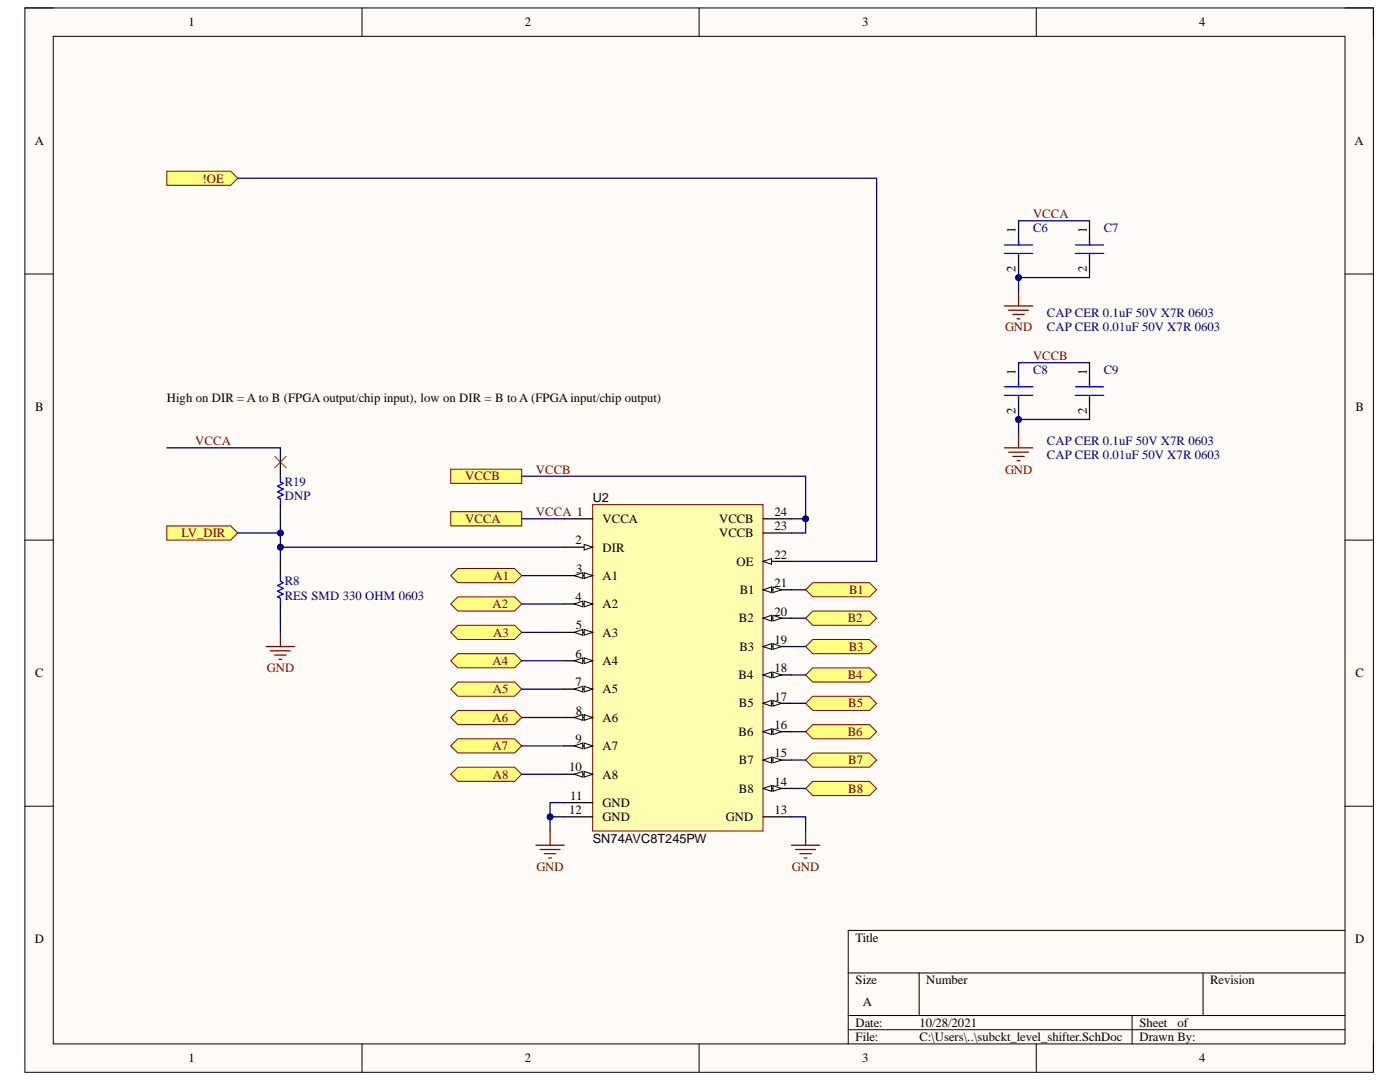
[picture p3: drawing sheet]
<svg xmlns="http://www.w3.org/2000/svg" width="279mm" height="216mm" viewBox="0 0 279 216" stroke-linecap="round" stroke-linejoin="round" font-family="sans-serif">
<defs><g id="words">
<g font-size="2.5">
<text x="37.6" y="5.2">1</text>
<text x="104.8" y="5.2">2</text>
<text x="172.1" y="5.2">3</text>
<text x="239.3" y="5.2">4</text>
<text x="6.9" y="29">A</text>
<text x="270.3" y="29">A</text>
<text x="202.7" y="46.6" transform="rotate(-90 202.7 46.6)">1</text>
<text x="216.9" y="46.6" transform="rotate(-90 216.9 46.6)">1</text>
<text x="202.7" y="54.3" transform="rotate(-90 202.7 54.3)">2</text>
<text x="216.9" y="54.3" transform="rotate(-90 216.9 54.3)">2</text>
<text x="202.7" y="74.9" transform="rotate(-90 202.7 74.9)">1</text>
<text x="216.9" y="74.9" transform="rotate(-90 216.9 74.9)">1</text>
<text x="7" y="82.1">B</text>
<text x="33.3" y="80.3">High on DIR = A to B (FPGA output/chip input), low on DIR = B to A (FPGA input/chip output)</text>
<text x="202.7" y="82.6" transform="rotate(-90 202.7 82.6)">2</text>
<text x="216.9" y="82.6" transform="rotate(-90 216.9 82.6)">2</text>
<text x="270.5" y="82.1">B</text>
<text x="118.3" y="100.2">U2</text>
<text x="120.2" y="104.4">VCCA</text>
<text x="143.5" y="107.2">VCCB</text>
<text x="143.5" y="104.4">VCCB</text>
<text x="154.6" y="105.8">23</text>
<text x="154.6" y="103">24</text>
<text x="114.8" y="108.6">2</text>
<text x="120.2" y="110.1">DIR</text>
<text x="147" y="112.8">OE</text>
<text x="154.6" y="111.5">22</text>
<text x="114.8" y="119.9">4</text>
<text x="115" y="114.3">3</text>
<text x="120.2" y="115.7">A1</text>
<text x="147.6" y="118.5">B1</text>
<text x="154.6" y="117.2">21</text>
<text x="114.9" y="125.6">5</text>
<text x="120.2" y="121.4">A2</text>
<text x="147.5" y="124.2">B2</text>
<text x="154.6" y="122.8">20</text>
<text x="114.8" y="131.3">6</text>
<text x="120.2" y="127">A3</text>
<text x="147.6" y="129.8">B3</text>
<text x="154.6" y="128.5">19</text>
<text x="7" y="135.2">C</text>
<text x="114.8" y="136.9">7</text>
<text x="120.2" y="132.7">A4</text>
<text x="147.4" y="135.5">B4</text>
<text x="154.6" y="134.1">18</text>
<text x="270.5" y="135.2">C</text>
<text x="114.9" y="142.6">8</text>
<text x="120.2" y="138.4">A5</text>
<text x="147.5" y="141.2">B5</text>
<text x="154.6" y="139.8">17</text>
<text x="114.8" y="148.3">9</text>
<text x="120.2" y="144">A6</text>
<text x="120.2" y="149.7">A7</text>
<text x="147.4" y="146.8">B6</text>
<text x="154.6" y="145.5">16</text>
<text x="113.6" y="153.9">10</text>
<text x="120.2" y="155.4">A8</text>
<text x="147.5" y="152.5">B7</text>
<text x="154.6" y="151.1">15</text>
<text x="113.8" y="159.6">11</text>
<text x="120.2" y="161">GND</text>
<text x="147.5" y="158.1">B8</text>
<text x="154.6" y="156.8">14</text>
<text x="113.6" y="162.5">12</text>
<text x="120.2" y="163.8">GND</text>
<text x="144.9" y="163.8">GND</text>
<text x="154.6" y="162.5">13</text>
<text x="118.3" y="168.1">SN74AVC8T245PW</text>
<text x="6.9" y="188.2">D</text>
<text x="170.7" y="187.9">Title</text>
<text x="270.4" y="188.2">D</text>
<text x="170.7" y="196.4">Size</text>
<text x="184.9" y="196.4">Number</text>
<text x="241.5" y="196.4">Revision</text>
<text x="172.2" y="200.7">A</text>
<text x="170.7" y="204.9">Date:</text>
<text x="170.7" y="207.8">File:</text>
<text x="183.5" y="204.9">10/28/2021</text>
<text x="183.5" y="207.8">C:\Users\..\subckt_level_shifter.SchDoc</text>
<text x="227.4" y="204.9">Sheet</text>
<text x="227.4" y="207.8">Drawn By:</text>
<text x="235" y="204.9">of</text>
<text x="37.6" y="212">1</text>
<text x="104.8" y="212">2</text>
<text x="172.1" y="212">3</text>
<text x="239.3" y="212">4</text>
</g>
<g font-size="2.5" fill="#800000">
<text x="40.4" y="36.4">!OE</text>
<text x="206.2" y="43.4">VCCA</text>
<text x="200.6" y="66.1">GND</text>
<text x="206.2" y="71.8">VCCB</text>
<text x="39" y="88.8">VCCA</text>
<text x="92.8" y="95.9">VCCB</text>
<text x="107" y="94.5">VCCB</text>
<text x="200.6" y="94.5">GND</text>
<text x="36.2" y="107.2">LV_DIR</text>
<text x="92.8" y="104.4">VCCA</text>
<text x="107" y="103">VCCA 1</text>
<text x="98.5" y="115.7">A1</text>
<text x="169.5" y="118.5">B1</text>
<text x="98.3" y="121.4">A2</text>
<text x="169.2" y="124.2">B2</text>
<text x="98.4" y="127">A3</text>
<text x="169.4" y="129.8">B3</text>
<text x="53.3" y="134.1">GND</text>
<text x="98.3" y="132.7">A4</text>
<text x="169.2" y="135.5">B4</text>
<text x="98.3" y="138.4">A5</text>
<text x="169.3" y="141.2">B5</text>
<text x="98.3" y="144">A6</text>
<text x="98.3" y="149.7">A7</text>
<text x="169.2" y="146.8">B6</text>
<text x="98.3" y="155.4">A8</text>
<text x="169.3" y="152.5">B7</text>
<text x="169.3" y="158.1">B8</text>
<text x="107.1" y="173.8">GND</text>
<text x="158" y="173.8">GND</text>
</g>
<g font-size="2.5" fill="#000080">
<text x="206.2" y="46.3">C6</text>
<text x="220.3" y="46.3">C7</text>
<text x="208.9" y="63.3">CAP CER 0.1uF 50V X7R 0603</text>
<text x="208.9" y="66.1">CAP CER 0.01uF 50V X7R 0603</text>
<text x="206.2" y="74.6">C8</text>
<text x="220.3" y="74.6">C9</text>
<text x="208.9" y="88.8">CAP CER 0.1uF 50V X7R 0603</text>
<text x="208.9" y="91.6">CAP CER 0.01uF 50V X7R 0603</text>
<text x="56.8" y="97">R19</text>
<text x="56.8" y="99.8">DNP</text>
<text x="56.8" y="116.8">R8</text>
<text x="56.8" y="119.7">RES SMD 330 OHM 0603</text>
</g>
</g></defs>
<path d="M5 1.6h269.1v212.4h-269.1z" fill-rule="evenodd" fill="#fffcf8"/>
<path d="M5 1.6h269.1v212.4h-269.1z" fill="none" stroke="#000" stroke-width=".2"/>
<path d="M10.6 7.2h257.8v201.1h-257.8z" fill-rule="evenodd" fill="#fffcf8"/>
<g fill="none" stroke="#000" stroke-width=".2">
<path d="M5 1.6h5.6M10.6 7.2h257.8v201.1h-257.8zM72.2 1.6v5.6M139.5 1.6v5.6M206.8 1.6v5.6M268.4 1.6h5.7v5.6M5 54.7h5.6M268.4 54.7h5.7M5 107.8h5.6M268.4 107.8h5.7M5 160.9h5.6M268.4 160.9h5.7"/>
<path d="M169.3 194.1h99.1M183.4 194.1v8.5M240.1 194.1v8.5M268.4 185.6h-99.1v22.7M72.2 208.3v5.7M139.5 208.3v5.7M169.3 202.6h99.1M169.3 205.5h99.1M206.8 208.3v5.7M225.9 202.6v5.7M274.1 208.3v5.7"/>
</g>
<path d="M118.3 100.7h34v65.1h-34z" fill-rule="evenodd" fill="#ffffb0"/>
<path d="M118.3 100.7h34v65.1h-34z" fill="none" stroke="#800000" stroke-width=".2"/>
<path d="M112.6 103.5h5.7M112.6 109.2h5.7" fill="none" stroke="#000" stroke-width=".25"/>
<path d="M116.6 108.6l1.7 .6-1.7 .6z" fill="#f8fcff"/>
<path d="M116.6 108.6l1.7 .6-1.7 .6z" fill="none" stroke="#000" stroke-width=".2"/>
<path d="M112.6 114.9h5.7" fill="none" stroke="#000" stroke-width=".25"/>
<path d="M116.6 114.3l1.7 .6-1.7 .5z" fill="#f8fcff"/>
<path d="M116.6 114.3l1.7 .6-1.7 .5z" fill="none" stroke="#000" stroke-width=".2"/>
<path d="M114.6 114.9l1.7-.6v1.1z" fill="#f8fcff"/>
<path d="M114.6 114.9l1.7-.6v1.1z" fill="none" stroke="#000" stroke-width=".2"/>
<path d="M112.6 120.5h5.7" fill="none" stroke="#000" stroke-width=".25"/>
<path d="M116.6 119.9l1.7 .6-1.7 .6z" fill="#f8fcff"/>
<path d="M116.6 119.9l1.7 .6-1.7 .6z" fill="none" stroke="#000" stroke-width=".2"/>
<path d="M114.6 120.5l1.7-.6v1.2z" fill="#f8fcff"/>
<path d="M114.6 120.5l1.7-.6v1.2z" fill="none" stroke="#000" stroke-width=".2"/>
<path d="M112.6 126.2h5.7" fill="none" stroke="#000" stroke-width=".25"/>
<path d="M116.6 125.6l1.7 .6-1.7 .5z" fill="#f8fcff"/>
<path d="M116.6 125.6l1.7 .6-1.7 .5z" fill="none" stroke="#000" stroke-width=".2"/>
<path d="M114.6 126.2l1.7-.6v1.1z" fill="#f8fcff"/>
<path d="M114.6 126.2l1.7-.6v1.1z" fill="none" stroke="#000" stroke-width=".2"/>
<path d="M112.6 131.8h5.7" fill="none" stroke="#000" stroke-width=".25"/>
<path d="M116.6 131.3l1.7 .5-1.7 .6z" fill="#f8fcff"/>
<path d="M116.6 131.3l1.7 .5-1.7 .6z" fill="none" stroke="#000" stroke-width=".2"/>
<path d="M114.6 131.8l1.7-.5v1.1z" fill="#f8fcff"/>
<path d="M114.6 131.8l1.7-.5v1.1z" fill="none" stroke="#000" stroke-width=".2"/>
<path d="M112.6 137.5h5.7" fill="none" stroke="#000" stroke-width=".25"/>
<path d="M116.6 136.9l1.7 .6-1.7 .6z" fill="#f8fcff"/>
<path d="M116.6 136.9l1.7 .6-1.7 .6z" fill="none" stroke="#000" stroke-width=".2"/>
<path d="M114.6 137.5l1.7-.6v1.2z" fill="#f8fcff"/>
<path d="M114.6 137.5l1.7-.6v1.2z" fill="none" stroke="#000" stroke-width=".2"/>
<path d="M112.6 143.2h5.7" fill="none" stroke="#000" stroke-width=".25"/>
<path d="M116.6 142.6l1.7 .6-1.7 .5z" fill="#f8fcff"/>
<path d="M116.6 142.6l1.7 .6-1.7 .5z" fill="none" stroke="#000" stroke-width=".2"/>
<path d="M114.6 143.2l1.7-.6v1.1z" fill="#f8fcff"/>
<path d="M114.6 143.2l1.7-.6v1.1z" fill="none" stroke="#000" stroke-width=".2"/>
<path d="M112.6 148.8h5.7" fill="none" stroke="#000" stroke-width=".25"/>
<path d="M116.6 148.3l1.7 .5-1.7 .6z" fill="#f8fcff"/>
<path d="M116.6 148.3l1.7 .5-1.7 .6z" fill="none" stroke="#000" stroke-width=".2"/>
<path d="M114.6 148.8l1.7-.5v1.1z" fill="#f8fcff"/>
<path d="M114.6 148.8l1.7-.5v1.1z" fill="none" stroke="#000" stroke-width=".2"/>
<path d="M112.6 154.5h5.7" fill="none" stroke="#000" stroke-width=".25"/>
<path d="M116.6 153.9l1.7 .6-1.7 .6z" fill="#f8fcff"/>
<path d="M116.6 153.9l1.7 .6-1.7 .6z" fill="none" stroke="#000" stroke-width=".2"/>
<path d="M114.6 154.5l1.7-.6v1.2z" fill="#f8fcff"/>
<path d="M114.6 154.5l1.7-.6v1.2z" fill="none" stroke="#000" stroke-width=".2"/>
<path d="M152.3 157.3h5.6M112.6 160.2h5.7M112.6 163h5.7M152.3 163h5.6" fill="none" stroke="#000" stroke-width=".25"/>
<path d="M152.3 157.3l1.7-.5v1.1z" fill="#f8fcff"/>
<path d="M152.3 157.3l1.7-.5v1.1z" fill="none" stroke="#000" stroke-width=".2"/>
<path d="M154.3 156.8l1.7 .5-1.7 .6z" fill="#f8fcff"/>
<path d="M154.3 156.8l1.7 .5-1.7 .6z" fill="none" stroke="#000" stroke-width=".2"/>
<path d="M152.3 151.7h5.6" fill="none" stroke="#000" stroke-width=".25"/>
<path d="M152.3 151.7l1.7-.6v1.1z" fill="#f8fcff"/>
<path d="M152.3 151.7l1.7-.6v1.1z" fill="none" stroke="#000" stroke-width=".2"/>
<path d="M154.3 151.1l1.7 .6-1.7 .5z" fill="#f8fcff"/>
<path d="M154.3 151.1l1.7 .6-1.7 .5z" fill="none" stroke="#000" stroke-width=".2"/>
<path d="M152.3 146h5.6" fill="none" stroke="#000" stroke-width=".25"/>
<path d="M152.3 146l1.7-.6v1.2z" fill="#f8fcff"/>
<path d="M152.3 146l1.7-.6v1.2z" fill="none" stroke="#000" stroke-width=".2"/>
<path d="M154.3 145.4l1.7 .6-1.7 .6z" fill="#f8fcff"/>
<path d="M154.3 145.4l1.7 .6-1.7 .6z" fill="none" stroke="#000" stroke-width=".2"/>
<path d="M152.3 140.3h5.6" fill="none" stroke="#000" stroke-width=".25"/>
<path d="M152.3 140.3l1.7-.5v1.1z" fill="#f8fcff"/>
<path d="M152.3 140.3l1.7-.5v1.1z" fill="none" stroke="#000" stroke-width=".2"/>
<path d="M154.3 139.8l1.7 .5-1.7 .6z" fill="#f8fcff"/>
<path d="M154.3 139.8l1.7 .5-1.7 .6z" fill="none" stroke="#000" stroke-width=".2"/>
<path d="M152.3 134.7h5.6" fill="none" stroke="#000" stroke-width=".25"/>
<path d="M152.3 134.7l1.7-.6v1.1z" fill="#f8fcff"/>
<path d="M152.3 134.7l1.7-.6v1.1z" fill="none" stroke="#000" stroke-width=".2"/>
<path d="M154.3 134.1l1.7 .6-1.7 .5z" fill="#f8fcff"/>
<path d="M154.3 134.1l1.7 .6-1.7 .5z" fill="none" stroke="#000" stroke-width=".2"/>
<path d="M152.3 129h5.6" fill="none" stroke="#000" stroke-width=".25"/>
<path d="M152.3 129l1.7-.6v1.2z" fill="#f8fcff"/>
<path d="M152.3 129l1.7-.6v1.2z" fill="none" stroke="#000" stroke-width=".2"/>
<path d="M154.3 128.4l1.7 .6-1.7 .6z" fill="#f8fcff"/>
<path d="M154.3 128.4l1.7 .6-1.7 .6z" fill="none" stroke="#000" stroke-width=".2"/>
<path d="M152.3 123.3h5.6" fill="none" stroke="#000" stroke-width=".25"/>
<path d="M152.3 123.3l1.7-.5v1.1z" fill="#f8fcff"/>
<path d="M152.3 123.3l1.7-.5v1.1z" fill="none" stroke="#000" stroke-width=".2"/>
<path d="M154.3 122.8l1.7 .5-1.7 .6z" fill="#f8fcff"/>
<path d="M154.3 122.8l1.7 .5-1.7 .6z" fill="none" stroke="#000" stroke-width=".2"/>
<path d="M152.3 117.7h5.6" fill="none" stroke="#000" stroke-width=".25"/>
<path d="M152.3 117.7l1.7-.6v1.2z" fill="#f8fcff"/>
<path d="M152.3 117.7l1.7-.6v1.2z" fill="none" stroke="#000" stroke-width=".2"/>
<path d="M154.3 117.1l1.7 .6-1.7 .6z" fill="#f8fcff"/>
<path d="M154.3 117.1l1.7 .6-1.7 .6z" fill="none" stroke="#000" stroke-width=".2"/>
<path d="M152.3 112h5.6" fill="none" stroke="#000" stroke-width=".25"/>
<path d="M152.3 112l1.7-.5v1.1z" fill="#f8fcff"/>
<path d="M152.3 112l1.7-.5v1.1z" fill="none" stroke="#000" stroke-width=".2"/>
<path d="M203.3 46.9v2M203.3 50.9v1.7M217.4 46.9v2M217.4 50.9v1.7M203.3 75.2v2M203.3 79.2v1.7M217.4 75.2v2M217.4 79.2v1.7M152.3 106.4h5.6M152.3 103.5h5.6" fill="none" stroke="#000" stroke-width=".25"/>
<g fill="none" stroke="#800000" stroke-width=".25">
<path d="M203.3 58.2v2.8M200.4 61h5.7M201.3 61.9h4M202.1 62.7h2.3M203 63.6h.5M200.4 89.4h5.7M201.3 90.2h4M202.1 91.1h2.3M203 91.9h.5M203.3 86.5v2.9M106.9 168.7h5.7M107.8 169.5h4"/>
<path d="M108.7 170.4h2.2M109.5 171.2h.6M109.8 165.8v2.9M157.9 168.7h5.7M158.8 169.5h4M159.6 170.4h2.3M160.5 171.2h.6M160.8 165.8v2.9"/>
</g>
<g fill="none" stroke="#00f" stroke-width=".25">
<path d="M200.4 48.9h5.7M200.4 50.6h5.7M203.3 48v.9M203.3 50.9v.2M214.6 48.9h5.7M214.6 50.6h5.7M217.4 48v.9M217.4 50.9v.2M200.4 77.2h5.7M200.4 78.9h5.7M203.3 76.3v.9M203.3 79.2v.3"/>
<path d="M214.6 77.2h5.7M214.6 78.9h5.7M217.4 76.3v.9M217.4 79.2v.3"/>
</g>
<path d="M33.3 104.9h12.7l1.5 1.5-1.5 1.4h-12.7z" fill-rule="evenodd" fill="#ffff80"/>
<path d="M33.3 104.9h12.7l1.5 1.5-1.5 1.4h-12.7z" fill="none" stroke="#800000" stroke-width=".2"/>
<path d="M33.3 34.1h12.7l1.5 1.5-1.5 1.4h-12.7z" fill-rule="evenodd" fill="#ffff80"/>
<path d="M33.3 34.1h12.7l1.5 1.5-1.5 1.4h-12.7z" fill="none" stroke="#800000" stroke-width=".2"/>
<path d="M91.4 113.4h11.3l1.4 1.5-1.4 1.4h-11.3l-1.4-1.4z" fill-rule="evenodd" fill="#ffff80"/>
<path d="M91.4 113.4h11.3l1.4 1.5-1.4 1.4h-11.3l-1.4-1.4z" fill="none" stroke="#800000" stroke-width=".2"/>
<path d="M90 120.5l1.4-1.4h11.3l1.4 1.4-1.4 1.4h-11.3z" fill-rule="evenodd" fill="#ffff80"/>
<path d="M90 120.5l1.4-1.4h11.3l1.4 1.4-1.4 1.4h-11.3z" fill="none" stroke="#800000" stroke-width=".2"/>
<path d="M90 126.2l1.4-1.4h11.3l1.4 1.4-1.4 1.4h-11.3z" fill-rule="evenodd" fill="#ffff80"/>
<path d="M90 126.2l1.4-1.4h11.3l1.4 1.4-1.4 1.4h-11.3z" fill="none" stroke="#800000" stroke-width=".2"/>
<path d="M90 131.8l1.4-1.4h11.3l1.4 1.4-1.4 1.5h-11.3z" fill-rule="evenodd" fill="#ffff80"/>
<path d="M90 131.8l1.4-1.4h11.3l1.4 1.4-1.4 1.5h-11.3z" fill="none" stroke="#800000" stroke-width=".2"/>
<path d="M90 137.5l1.4-1.4h11.3l1.4 1.4-1.4 1.4h-11.3z" fill-rule="evenodd" fill="#ffff80"/>
<path d="M90 137.5l1.4-1.4h11.3l1.4 1.4-1.4 1.4h-11.3z" fill="none" stroke="#800000" stroke-width=".2"/>
<path d="M90 143.2l1.4-1.4h11.3l1.4 1.4-1.4 1.4h-11.3z" fill-rule="evenodd" fill="#ffff80"/>
<path d="M90 143.2l1.4-1.4h11.3l1.4 1.4-1.4 1.4h-11.3z" fill="none" stroke="#800000" stroke-width=".2"/>
<path d="M90 148.8l1.4-1.4h11.3l1.4 1.4-1.4 1.4h-11.3z" fill-rule="evenodd" fill="#ffff80"/>
<path d="M90 148.8l1.4-1.4h11.3l1.4 1.4-1.4 1.4h-11.3z" fill="none" stroke="#800000" stroke-width=".2"/>
<path d="M90 154.5l1.4-1.4h11.3l1.4 1.4-1.4 1.4h-11.3z" fill-rule="evenodd" fill="#ffff80"/>
<path d="M90 154.5l1.4-1.4h11.3l1.4 1.4-1.4 1.4h-11.3z" fill="none" stroke="#800000" stroke-width=".2"/>
<path d="M160.8 117.7l1.4-1.4h11.3l1.4 1.4-1.4 1.4h-11.3z" fill-rule="evenodd" fill="#ffff80"/>
<path d="M160.8 117.7l1.4-1.4h11.3l1.4 1.4-1.4 1.4h-11.3z" fill="none" stroke="#800000" stroke-width=".2"/>
<path d="M162.2 121.9h11.3l1.4 1.5-1.4 1.4h-11.3l-1.4-1.4z" fill-rule="evenodd" fill="#ffff80"/>
<path d="M162.2 121.9h11.3l1.4 1.5-1.4 1.4h-11.3l-1.4-1.4z" fill="none" stroke="#800000" stroke-width=".2"/>
<path d="M160.8 129l1.4-1.4h11.3l1.4 1.4-1.4 1.4h-11.3z" fill-rule="evenodd" fill="#ffff80"/>
<path d="M160.8 129l1.4-1.4h11.3l1.4 1.4-1.4 1.4h-11.3z" fill="none" stroke="#800000" stroke-width=".2"/>
<path d="M160.8 134.7l1.4-1.4h11.3l1.4 1.4-1.4 1.4h-11.3z" fill-rule="evenodd" fill="#ffff80"/>
<path d="M160.8 134.7l1.4-1.4h11.3l1.4 1.4-1.4 1.4h-11.3z" fill="none" stroke="#800000" stroke-width=".2"/>
<path d="M160.8 140.3l1.4-1.4h11.3l1.4 1.4-1.4 1.5h-11.3z" fill-rule="evenodd" fill="#ffff80"/>
<path d="M160.8 140.3l1.4-1.4h11.3l1.4 1.4-1.4 1.5h-11.3z" fill="none" stroke="#800000" stroke-width=".2"/>
<path d="M160.8 146l1.4-1.4h11.3l1.4 1.4-1.4 1.4h-11.3z" fill-rule="evenodd" fill="#ffff80"/>
<path d="M160.8 146l1.4-1.4h11.3l1.4 1.4-1.4 1.4h-11.3z" fill="none" stroke="#800000" stroke-width=".2"/>
<path d="M160.8 151.7l1.4-1.4h11.3l1.4 1.4-1.4 1.4h-11.3z" fill-rule="evenodd" fill="#ffff80"/>
<path d="M160.8 151.7l1.4-1.4h11.3l1.4 1.4-1.4 1.4h-11.3z" fill="none" stroke="#800000" stroke-width=".2"/>
<path d="M160.8 157.3l1.4-1.4h11.3l1.4 1.4-1.4 1.4h-11.3z" fill-rule="evenodd" fill="#ffff80"/>
<path d="M160.8 157.3l1.4-1.4h11.3l1.4 1.4-1.4 1.4h-11.3z" fill="none" stroke="#800000" stroke-width=".2"/>
<path d="M90 102.1h14.1v2.8h-14.1z" fill-rule="evenodd" fill="#ffff80"/>
<path d="M90 102.1h14.1v2.8h-14.1z" fill="none" stroke="#800000" stroke-width=".2"/>
<path d="M90 93.6h14.1v2.8h-14.1z" fill-rule="evenodd" fill="#ffff80"/>
<path d="M90 93.6h14.1v2.8h-14.1z" fill="none" stroke="#800000" stroke-width=".2"/>
<path d="M53.1 129h5.7M54 129.9h3.9M54.8 130.7h2.3M55.7 131.6h.5M56 126.2v2.8" fill="none" stroke="#800000" stroke-width=".25"/>
<path d="M56 92.2v2.8M56 100.7v2.8M56 112v2.9M56 120.5v2.8" fill="none" stroke="#000" stroke-width=".25"/>
<path d="M56 95v1.2l.5 .2-1.1 .6 1.1 .6-1.1 .5 1.1 .6-1.1 .6 .6 .3v1.1M56 114.9v1.1l.5 .3-1.1 .5 1.1 .6-1.1 .6 1.1 .5-1.1 .6 .6 .3v1.1" fill="none" stroke="#00f" stroke-width=".25"/>
<path d="M54.8 91.1l2.3 2.2M57.1 91.1l-2.3 2.2" fill="none" stroke="#f00" stroke-width=".2"/>
<path d="M109.8 163v2.8M157.9 163h2.9v2.8" fill="none" stroke="#000080" stroke-width=".25"/>
<circle cx="109.8" cy="163" r=".57" fill="#000080"/>
<circle cx="109.8" cy="163" r=".57" fill="none" stroke="#000080" stroke-width=".2"/>
<path d="M112.6 160.2h-2.8v2.8h2.8" fill="none" stroke="#000080" stroke-width=".25"/>
<circle cx="109.8" cy="163" r=".57" fill="#000080"/>
<circle cx="109.8" cy="163" r=".57" fill="none" stroke="#000080" stroke-width=".2"/>
<g fill="none" stroke="#000080" stroke-width=".25">
<path d="M203.3 80.9v5.6M104.1 114.9h8.5M157.9 117.7h2.9M104.1 120.5h8.5M104.1 126.2h8.5M104.1 131.8h8.5M104.1 137.5h8.5M157.9 123.3h2.9M157.9 129h2.9M157.9 134.7h2.9M104.1 143.2h8.5M104.1 148.8h8.5"/>
<path d="M104.1 154.5h8.5M157.9 140.3h2.9M157.9 146h2.9M157.9 151.7h2.9M157.9 157.3h2.9"/>
</g>
<circle cx="203.3" cy="83.7" r=".57" fill="#000080"/>
<circle cx="203.3" cy="83.7" r=".57" fill="none" stroke="#000080" stroke-width=".2"/>
<path d="M203.3 52.6v5.6" fill="none" stroke="#000080" stroke-width=".25"/>
<circle cx="203.3" cy="55.4" r=".57" fill="#000080"/>
<circle cx="203.3" cy="55.4" r=".57" fill="none" stroke="#000080" stroke-width=".2"/>
<path d="M217.4 80.9v2.8h-14.1" fill="none" stroke="#000080" stroke-width=".25"/>
<circle cx="203.3" cy="83.7" r=".57" fill="#000080"/>
<circle cx="203.3" cy="83.7" r=".57" fill="none" stroke="#000080" stroke-width=".2"/>
<path d="M217.4 52.6v2.8h-14.1" fill="none" stroke="#000080" stroke-width=".25"/>
<circle cx="203.3" cy="55.4" r=".57" fill="#000080"/>
<circle cx="203.3" cy="55.4" r=".57" fill="none" stroke="#000080" stroke-width=".2"/>
<path d="M104.1 103.5h8.5M157.9 103.5h2.9v2.9h-2.9" fill="none" stroke="#000080" stroke-width=".25"/>
<circle cx="160.8" cy="103.5" r=".57" fill="#000080"/>
<circle cx="160.8" cy="103.5" r=".57" fill="none" stroke="#000080" stroke-width=".2"/>
<path d="M104.1 95h56.7v8.5" fill="none" stroke="#000080" stroke-width=".25"/>
<circle cx="160.8" cy="103.5" r=".57" fill="#000080"/>
<circle cx="160.8" cy="103.5" r=".57" fill="none" stroke="#000080" stroke-width=".2"/>
<path d="M203.3 46.9v-2.8h14.1v2.8M203.3 75.2v-2.8h14.1v2.8M56 103.5v2.9h-8.5M56 123.3v2.9" fill="none" stroke="#000080" stroke-width=".25"/>
<circle cx="56" cy="106.4" r=".57" fill="#000080"/>
<circle cx="56" cy="106.4" r=".57" fill="none" stroke="#000080" stroke-width=".2"/>
<path d="M56 109.2h56.6" fill="none" stroke="#000080" stroke-width=".25"/>
<circle cx="56" cy="109.2" r=".57" fill="#000080"/>
<circle cx="56" cy="109.2" r=".57" fill="none" stroke="#000080" stroke-width=".2"/>
<path d="M47.5 35.6h127.4v76.4h-17M33.3 89.4h22.7v2.8M56 106.4v5.6" fill="none" stroke="#000080" stroke-width=".25"/>
<circle cx="56" cy="106.4" r=".57" fill="#000080"/>
<circle cx="56" cy="106.4" r=".57" fill="none" stroke="#000080" stroke-width=".2"/>
<circle cx="56" cy="109.2" r=".57" fill="#000080"/>
<circle cx="56" cy="109.2" r=".57" fill="none" stroke="#000080" stroke-width=".2"/>
<use href="#words"/>
</svg>
